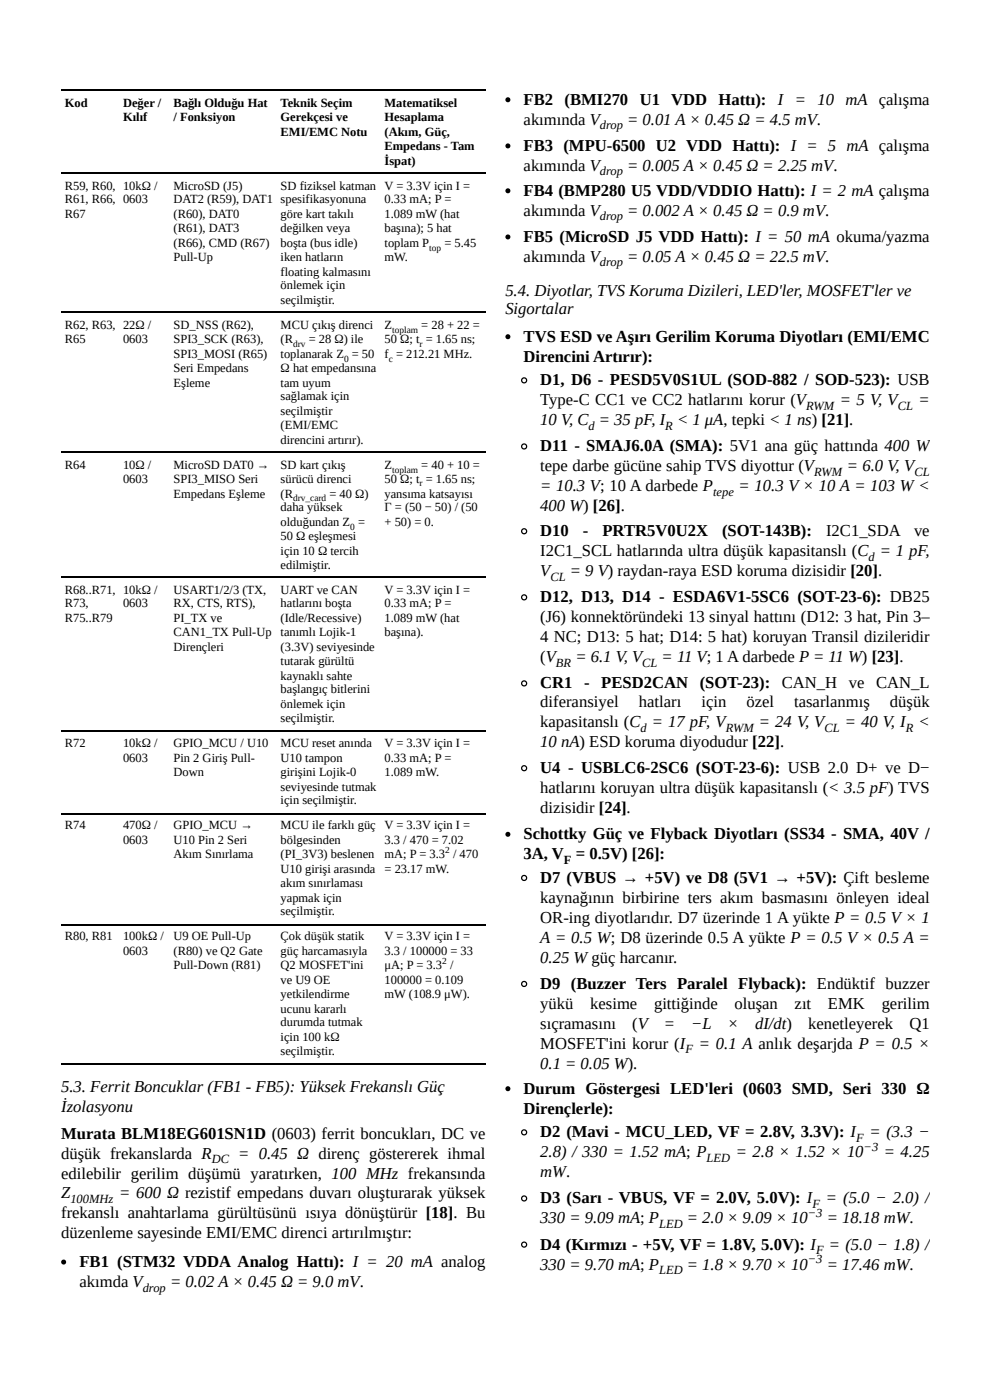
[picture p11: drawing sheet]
<svg xmlns="http://www.w3.org/2000/svg" width="210mm" height="297mm" viewBox="0 0 210 297" stroke-linecap="round" stroke-linejoin="round" font-family="sans-serif">
<defs><g id="words">
<g font-size="3.5">
<text x="111" y="22.2">FB2 (BMI270 U1 VDD Hattı): I = 10 mA çalışma</text>
<text x="111" y="26.5">akımında V</text>
<text x="133" y="26.5">= 0.01 A × 0.45 Ω = 4.5 mV.</text>
<text x="111" y="32">FB3 (MPU-6500 U2 VDD Hattı): I = 5 mA çalışma</text>
<text x="111" y="36.2">akımında V</text>
<text x="111" y="41.5">FB4 (BMP280 U5 VDD/VDDIO Hattı): I = 2 mA çalışma</text>
<text x="133" y="36.2">= 0.005 A × 0.45 Ω = 2.25 mV.</text>
<text x="111" y="45.8">akımında V</text>
<text x="133" y="45.8">= 0.002 A × 0.45 Ω = 0.9 mV.</text>
<text x="111" y="51.3">FB5 (MicroSD J5 VDD Hattı): I = 50 mA okuma/yazma</text>
<text x="111" y="55.6">akımında V</text>
<text x="133" y="55.6">= 0.05 A × 0.45 Ω = 22.5 mV.</text>
<text x="107.1" y="62.7">5.4. Diyotlar, TVS Koruma Dizileri, LED'ler, MOSFET'ler ve</text>
<text x="107.1" y="66.7">Sigortalar</text>
<text x="111" y="72.5">TVS ESD ve Aşırı Gerilim Koruma Diyotları (EMI/EMC</text>
<text x="111" y="76.7">Direncini Artırır):</text>
<text x="114.5" y="81.8">D1, D6 - PESD5V0S1UL (SOD-882 / SOD-523): USB</text>
<text x="114.5" y="86">Type-C CC1 ve CC2 hatlarını korur (V</text>
<text x="178" y="86">= 5 V, V</text>
<text x="194.7" y="86">=</text>
<text x="114.5" y="90.2">10 V, C = 35 pF, I &lt; 1 μA, tepki &lt; 1 ns) [21].</text>
<text x="114.5" y="95.8">D11 - SMAJ6.0A (SMA): 5V1 ana güç hattında 400 W</text>
<text x="114.5" y="100">tepe darbe gücüne sahip TVS diyottur (V</text>
<text x="179.5" y="100">= 6.0 V, V</text>
<text x="114.5" y="104.2">= 10.3 V; 10 A darbede P</text>
<text x="156.6" y="104.2">= 10.3 V× 10 A = 103 W &lt;</text>
<text x="114.5" y="108.5">400 W) [26].</text>
<text x="114.5" y="113.8">D10</text>
<text x="123.6" y="113.8">-</text>
<text x="127.7" y="113.8">PRTR5V0U2X</text>
<text x="153.1" y="113.8">(SOT-143B):</text>
<text x="175.1" y="113.8">I2C1_SDA</text>
<text x="193.8" y="113.8">ve</text>
<text x="114.5" y="118">I2C1_SCL hatlarında ultra düşük kapasitanslı (C = 1 pF,</text>
<text x="114.5" y="122.2">V</text>
<text x="120.8" y="122.2">= 9 V) raydan-raya ESD koruma dizisidir [20].</text>
<text x="114.5" y="127.8">D12, D13, D14 - ESDA6V1-5SC6 (SOT-23-6): DB25</text>
<text x="114.5" y="132">(J6) konnektöründeki 13 sinyal hattını (D12: 3 hat, Pin 3–</text>
<text x="114.5" y="136.3">4 NC; D13: 5 hat; D14: 5 hat) koruyan Transil dizileridir</text>
<text x="114.5" y="140.5">(V</text>
<text x="122" y="140.5">= 6.1 V, V</text>
<text x="140.3" y="140.5">= 11 V; 1 A darbede P = 11 W) [23].</text>
<text x="114.5" y="146">CR1 - PESD2CAN (SOT-23): CAN_H ve CAN_L</text>
<text x="114.5" y="150">diferansiyel</text>
<text x="114.5" y="154.2">kapasitanslı (C = 17 pF, V</text>
<text x="135.4" y="150">hatları</text>
<text x="148.7" y="150">için</text>
<text x="158.2" y="150">özel</text>
<text x="160.9" y="154.2">= 24 V, V</text>
<text x="168.4" y="150">tasarlanmış</text>
<text x="179.1" y="154.2">= 40 V, I</text>
<text x="188.7" y="150">düşük</text>
<text x="194.7" y="154.2">&lt;</text>
<text x="114.5" y="158.5">10 nA) ESD koruma diyodudur [22].</text>
<text x="114.5" y="164">U4 - USBLC6-2SC6 (SOT-23-6): USB 2.0 D+ ve D−</text>
<text x="114.5" y="168.3">hatlarını koruyan ultra düşük kapasitanslı (&lt; 3.5 pF) TVS</text>
<text x="114.5" y="172.5">dizisidir [24].</text>
<text x="111" y="178.1">Schottky Güç ve Flyback Diyotları (SS34 - SMA, 40V /</text>
<text x="111" y="182.3">3A, V</text>
<text x="122.1" y="182.3">= 0.5V) [26]:</text>
<text x="114.5" y="187.3">D7 (VBUS → +5V) ve D8 (5V1 → +5V): Çift besleme</text>
<text x="114.5" y="191.6">kaynağının birbirine ters akım basmasını önleyen ideal</text>
<text x="114.5" y="195.8">OR-ing diyotlarıdır. D7 üzerinde 1 A yükte P = 0.5 V × 1</text>
<text x="114.5" y="200">A = 0.5 W; D8 üzerinde 0.5 A yükte P = 0.5 V × 0.5 A =</text>
<text x="114.5" y="204.3">0.25 W güç harcanır.</text>
<text x="114.5" y="209.8">D9 (Buzzer Ters Paralel Flyback): Endüktif buzzer</text>
<text x="114.5" y="214">yükü</text>
<text x="125.1" y="214">kesime</text>
<text x="138.7" y="214">gittiğinde</text>
<text x="155.7" y="214">oluşan</text>
<text x="168.5" y="214">zıt</text>
<text x="175.5" y="214">EMK</text>
<text x="186.9" y="214">gerilim</text>
<text x="114.5" y="218.3">sıçramasını</text>
<text x="134" y="218.3">(V</text>
<text x="140.7" y="218.3">=</text>
<text x="146.5" y="218.3">−L</text>
<text x="154.3" y="218.3">×</text>
<text x="160.1" y="218.3">dI/dt)</text>
<text x="171.3" y="218.3">kenetleyerek</text>
<text x="192.8" y="218.3">Q1</text>
<text x="114.5" y="222.5">MOSFET'ini korur (I</text>
<text x="114.5" y="226.7">0.1 = 0.05 W).</text>
<text x="148.2" y="222.5">= 0.1 A anlık deşarjda P = 0.5 ×</text>
<text x="13" y="231.8">5.3. Ferrit Boncuklar (FB1 - FB5): Yüksek Frekanslı Güç</text>
<text x="111" y="232">Durum Göstergesi LED'leri (0603 SMD, Seri 330 Ω</text>
<text x="13" y="236">İzolasyonu</text>
<text x="111" y="236.3">Dirençlerle):</text>
<text x="13" y="241.6">Murata BLM18EG601SN1D (0603) ferrit boncukları, DC ve</text>
<text x="13" y="245.8">düşük frekanslarda R</text>
<text x="50.5" y="245.8">= 0.45 Ω direnç göstererek ihmal</text>
<text x="114.5" y="241.3">D2 (Mavi - MCU_LED, VF = 2.8V, 3.3V): I</text>
<text x="114.5" y="245.5">2.8) / 330 = 1.52 mA; P</text>
<text x="156" y="245.5">= 2.8 × 1.52 × 10</text>
<text x="184.3" y="241.3">= (3.3 −</text>
<text x="187.4" y="245.5">= 4.25</text>
<text x="13" y="250">edilebilir gerilim düşümü yaratırken, 100 MHz frekansında</text>
<text x="114.5" y="249.8">mW.</text>
<text x="13" y="254.3">Z</text>
<text x="25.3" y="254.3">= 600 Ω rezistif empedans duvarı oluşturarak yüksek</text>
<text x="114.5" y="255.3">D3 (Sarı - VBUS, VF = 2.0V, 5.0V): I</text>
<text x="175.1" y="255.3">= (5.0 − 2.0) /</text>
<text x="13" y="258.5">frekanslı anahtarlama gürültüsünü ısıya dönüştürür [18]. Bu</text>
<text x="13" y="262.7">düzenleme sayesinde EMI/EMC direnci artırılmıştır:</text>
<text x="114.5" y="259.5">330 = 9.09 mA; P</text>
<text x="145.6" y="259.5">= 2.0 × 9.09 × 10</text>
<text x="175.3" y="259.5">= 18.18 mW.</text>
<text x="16.8" y="268.8">FB1 (STM32 VDDA Analog Hattı): I = 20 mA analog</text>
<text x="114.5" y="265.1">D4 (Kırmızı - +5V, VF = 1.8V, 5.0V): I</text>
<text x="114.5" y="269.3">330 = 9.70 mA; P</text>
<text x="145.6" y="269.3">= 1.8 × 9.70 × 10</text>
<text x="175.3" y="269.3">= 17.46 mW.</text>
<text x="175.7" y="265.1">= (5.0 − 1.8) /</text>
<text x="16.8" y="273">akımda V</text>
<text x="36" y="273">= 0.02 A × 0.45 Ω = 9.0 mV.</text>
</g>
<g font-size="2.6">
<text x="13.7" y="22.8">Kod</text>
<text x="26.1" y="22.8">Değer /</text>
<text x="36.8" y="22.8">Bağlı Olduğu Hat</text>
<text x="59.5" y="22.8">Teknik Seçim</text>
<text x="81.5" y="22.8">Matematiksel</text>
<text x="26.1" y="25.7">Kılıf</text>
<text x="36.8" y="25.7">/ Fonksiyon</text>
<text x="59.5" y="25.7">Gerekçesi ve</text>
<text x="59.5" y="28.8">EMI/EMC Notu</text>
<text x="81.5" y="25.7">Hesaplama</text>
<text x="81.5" y="28.8">(Akım, Güç,</text>
<text x="127.2" y="27.4">drop</text>
<text x="81.5" y="31.7">Empedans - Tam</text>
<text x="81.5" y="34.9">İspat)</text>
<text x="13.7" y="40.2">R59, R60, 10kΩ /</text>
<text x="36.8" y="40.2">MicroSD (J5)</text>
<text x="59.5" y="40.2">SD fiziksel katman V = 3.3V için I =</text>
<text x="127.2" y="37.2">drop</text>
<text x="13.7" y="43.1">R61, R66, 0603</text>
<text x="13.7" y="46.3">R67</text>
<text x="36.8" y="43.1">DAT2 (R59), DAT1 spesifikasyonuna</text>
<text x="36.8" y="46.3">(R60), DAT0</text>
<text x="59.5" y="46.3">göre kart takılı</text>
<text x="81.5" y="43.1">0.33 mA; P =</text>
<text x="81.5" y="46.3">1.089 mW (hat</text>
<text x="127.2" y="46.7">drop</text>
<text x="36.8" y="49.2">(R61), DAT3</text>
<text x="36.8" y="52.4">(R66), CMD (R67)</text>
<text x="59.5" y="49.2">değilken veya</text>
<text x="59.5" y="52.4">boşta (bus idle)</text>
<text x="81.5" y="49.2">başına); 5 hat</text>
<text x="81.5" y="52.4">toplam P</text>
<text x="94.2" y="52.4">= 5.45</text>
<text x="36.8" y="55.3">Pull-Up</text>
<text x="59.5" y="55.3">iken hatların</text>
<text x="59.5" y="58.5">floating kalmasını</text>
<text x="81.5" y="55.3">mW.</text>
<text x="127.2" y="56.5">drop</text>
<text x="59.5" y="61.4">önlemek için</text>
<text x="59.5" y="64.6">seçilmiştir.</text>
<text x="13.7" y="69.8">R62, R63, 22Ω /</text>
<text x="36.8" y="69.8">SD_NSS (R62),</text>
<text x="59.5" y="69.8">MCU çıkış direnci</text>
<text x="81.5" y="69.8">Z</text>
<text x="89.3" y="69.8">= 28 + 22 =</text>
<text x="13.7" y="72.8">R65</text>
<text x="26.1" y="72.8">0603</text>
<text x="36.8" y="72.8">SPI3_SCK (R63),</text>
<text x="36.8" y="75.9">SPI3_MOSI (R65)</text>
<text x="59.5" y="72.8">(R</text>
<text x="59.5" y="75.9">toplanarak Z = 50</text>
<text x="65.4" y="72.8">= 28 Ω) ile</text>
<text x="81.5" y="72.8">50 Ω; t = 1.65 ns;</text>
<text x="81.5" y="75.9">f = 212.21 MHz.</text>
<text x="36.8" y="78.8">Seri Empedans</text>
<text x="36.8" y="82">Eşleme</text>
<text x="59.5" y="78.8">Ω hat empedansına</text>
<text x="59.5" y="82">tam uyum</text>
<text x="59.5" y="84.9">sağlamak için</text>
<text x="59.5" y="88.1">seçilmiştir</text>
<text x="170.9" y="87">RWM</text>
<text x="190.3" y="87">CL</text>
<text x="59.5" y="91">(EMI/EMC</text>
<text x="59.5" y="94.2">direncini artırır).</text>
<text x="124.8" y="91.2">d</text>
<text x="141" y="91.2">R</text>
<text x="13.7" y="99.5">R64</text>
<text x="26.1" y="99.5">10Ω /</text>
<text x="36.8" y="99.5">MicroSD DAT0 →</text>
<text x="59.5" y="99.5">SD kart çıkış</text>
<text x="81.5" y="99.5">Z</text>
<text x="89.3" y="99.5">= 40 + 10 =</text>
<text x="172.6" y="101">RWM</text>
<text x="193.9" y="101">CL</text>
<text x="26.1" y="102.4">0603</text>
<text x="36.8" y="102.4">SPI3_MISO Seri</text>
<text x="36.8" y="105.6">Empedans Eşleme</text>
<text x="59.5" y="102.4">sürücü direnci</text>
<text x="59.5" y="105.6">(R</text>
<text x="69.9" y="105.6">= 40 Ω)</text>
<text x="81.5" y="102.4">50 Ω; t = 1.65 ns;</text>
<text x="81.5" y="105.6">yansıma katsayısı</text>
<text x="151.2" y="105.2">tepe</text>
<text x="59.5" y="108.5">daha yüksek</text>
<text x="59.5" y="111.7">olduğundan Z =</text>
<text x="81.5" y="108.5">Γ = (50 − 50) / (50</text>
<text x="81.5" y="111.7">+ 50) = 0.</text>
<text x="59.5" y="114.6">50 Ω eşleşmesi</text>
<text x="59.5" y="117.7">için 10 Ω tercih</text>
<text x="184.1" y="119">d</text>
<text x="13.7" y="125.9">R68..R71, 10kΩ /</text>
<text x="36.8" y="125.9">USART1/2/3 (TX,</text>
<text x="59.5" y="120.6">edilmiştir.</text>
<text x="59.5" y="125.9">UART ve CAN</text>
<text x="81.5" y="125.9">V = 3.3V için I =</text>
<text x="116.7" y="123.2">CL</text>
<text x="13.7" y="128.8">R73,</text>
<text x="26.1" y="128.8">0603</text>
<text x="36.8" y="128.8">RX, CTS, RTS),</text>
<text x="59.5" y="128.8">hatlarını boşta</text>
<text x="81.5" y="128.8">0.33 mA; P =</text>
<text x="13.7" y="132">R75..R79</text>
<text x="36.8" y="132">PI_TX ve</text>
<text x="36.8" y="134.9">CAN1_TX Pull-Up</text>
<text x="59.5" y="132">(Idle/Recessive)</text>
<text x="59.5" y="134.9">tanımlı Lojik-1</text>
<text x="81.5" y="132">1.089 mW (hat</text>
<text x="81.5" y="134.9">başına).</text>
<text x="36.8" y="138.1">Dirençleri</text>
<text x="59.5" y="138.1">(3.3V) seviyesinde</text>
<text x="59.5" y="141">tutarak gürültü</text>
<text x="117.9" y="141.5">BR</text>
<text x="136.2" y="141.5">CL</text>
<text x="59.5" y="144.2">kaynaklı sahte</text>
<text x="59.5" y="147.1">başlangıç bitlerini</text>
<text x="59.5" y="150.3">önlemek için</text>
<text x="59.5" y="153.2">seçilmiştir.</text>
<text x="135.8" y="155.2">d</text>
<text x="153.9" y="155.2">RWM</text>
<text x="174.8" y="155.2">CL</text>
<text x="192" y="155.2">R</text>
<text x="13.7" y="158.5">R72</text>
<text x="26.1" y="158.5">10kΩ /</text>
<text x="26.1" y="161.7">0603</text>
<text x="36.8" y="158.5">GPIO_MCU / U10</text>
<text x="36.8" y="161.7">Pin 2 Giriş Pull-</text>
<text x="59.5" y="158.5">MCU reset anında</text>
<text x="59.5" y="161.7">U10 tampon</text>
<text x="81.5" y="158.5">V = 3.3V için I =</text>
<text x="81.5" y="161.7">0.33 mA; P =</text>
<text x="36.8" y="164.6">Down</text>
<text x="59.5" y="164.6">girişini Lojik-0</text>
<text x="59.5" y="167.7">seviyesinde tutmak</text>
<text x="81.5" y="164.6">1.089 mW.</text>
<text x="59.5" y="170.6">için seçilmiştir.</text>
<text x="13.7" y="175.9">R74</text>
<text x="26.1" y="175.9">470Ω /</text>
<text x="26.1" y="179.1">0603</text>
<text x="36.8" y="175.9">GPIO_MCU →</text>
<text x="36.8" y="179.1">U10 Pin 2 Seri</text>
<text x="59.5" y="175.9">MCU ile farklı güç V = 3.3V için I =</text>
<text x="59.5" y="179.1">bölgesinden</text>
<text x="81.5" y="179.1">3.3 / 470 = 7.02</text>
<text x="36.8" y="182">Akım Sınırlama</text>
<text x="59.5" y="182">(PI_3V3) beslenen</text>
<text x="59.5" y="185.2">U10 girişi arasında</text>
<text x="81.5" y="182">mA; P = 3.3 / 470</text>
<text x="81.5" y="185.2">= 23.17 mW.</text>
<text x="119.6" y="183.3">F</text>
<text x="59.5" y="188.1">akım sınırlaması</text>
<text x="59.5" y="191.3">yapmak için</text>
<text x="59.5" y="194.2">seçilmiştir.</text>
<text x="13.7" y="199.5">R80, R81</text>
<text x="26.1" y="199.5">100kΩ /</text>
<text x="26.1" y="202.7">0603</text>
<text x="36.8" y="199.5">U9 OE Pull-Up</text>
<text x="36.8" y="202.7">(R80) ve Q2 Gate</text>
<text x="59.5" y="199.5">Çok düşük statik</text>
<text x="59.5" y="202.7">güç harcamasıyla</text>
<text x="81.5" y="199.5">V = 3.3V için I =</text>
<text x="81.5" y="202.7">3.3 / 100000 = 33</text>
<text x="36.8" y="205.6">Pull-Down (R81)</text>
<text x="59.5" y="205.6">Q2 MOSFET'ini</text>
<text x="59.5" y="208.7">ve U9 OE</text>
<text x="81.5" y="205.6">μA; P = 3.3 /</text>
<text x="81.5" y="208.7">100000 = 0.109</text>
<text x="59.5" y="211.7">yetkilendirme</text>
<text x="59.5" y="214.8">ucunu kararlı</text>
<text x="81.5" y="211.7">mW (108.9 μW).</text>
<text x="59.5" y="217.7">durumda tutmak</text>
<text x="59.5" y="220.9">için 100 kΩ</text>
<text x="59.5" y="223.8">seçilmiştir.</text>
<text x="145.3" y="223.5">F</text>
<text x="181.5" y="242.3">F</text>
<text x="183.1" y="244.1">−3</text>
<text x="44.9" y="246.8">DC</text>
<text x="149.8" y="246.5">LED</text>
<text x="14.9" y="255.2">100MHz</text>
<text x="172.2" y="256.3">F</text>
<text x="139.7" y="260.5">LED</text>
<text x="171.3" y="258.1">−3</text>
<text x="171.3" y="267.9">−3</text>
<text x="173" y="266.1">F</text>
<text x="30.3" y="274">drop</text>
<text x="139.7" y="270.3">LED</text>
</g>
<g font-size="2">
<text x="91" y="53.2">top</text>
<text x="83.1" y="70.6">toplam</text>
<text x="62.1" y="73.6">drv</text>
<text x="72.9" y="76.7">0</text>
<text x="82.4" y="76.7">c</text>
<text x="88.9" y="73.6">r</text>
<text x="83.1" y="100.3">toplam</text>
<text x="62.1" y="106.4">drv_card</text>
<text x="88.9" y="103.2">r</text>
<text x="74.3" y="112.4">0</text>
<text x="94.4" y="180.9">2</text>
<text x="93.8" y="204.4">2</text>
</g>
</g></defs>
<g fill="none" stroke="#000" stroke-width=".26">
<path d="M13 19.2h89.9M13 36.6h89.9M13 66.3h89.9M13 95.9h89.9M13 122.4h89.9M13 155.2h89.9M13 172.6h89.9M13 196.2h89.9M13 225.8h89.9"/>
<circle cx="111.1" cy="94.7" r=".53"/>
<circle cx="111.1" cy="80.7" r=".53"/>
<circle cx="111.1" cy="112.7" r=".53"/>
<circle cx="111.1" cy="126.7" r=".53"/>
<circle cx="111.1" cy="145" r=".53"/>
<circle cx="111.1" cy="163" r=".53"/>
<circle cx="111.1" cy="186.3" r=".53"/>
<circle cx="111.1" cy="208.7" r=".53"/>
<circle cx="111.1" cy="254.3" r=".53"/>
<circle cx="111.1" cy="240.2" r=".53"/>
<circle cx="111.1" cy="264" r=".53"/>
</g>
<g fill="#000">
<circle cx="107.7" cy="21.2" r=".53"/>
<circle cx="107.7" cy="31" r=".53"/>
<circle cx="107.7" cy="40.5" r=".53"/>
<circle cx="107.7" cy="50.3" r=".53"/>
<circle cx="107.7" cy="71.4" r=".53"/>
<circle cx="107.7" cy="177" r=".53"/>
<circle cx="107.7" cy="231" r=".53"/>
<circle cx="13.5" cy="267.7" r=".53"/>
</g>
<use href="#words"/>
</svg>
